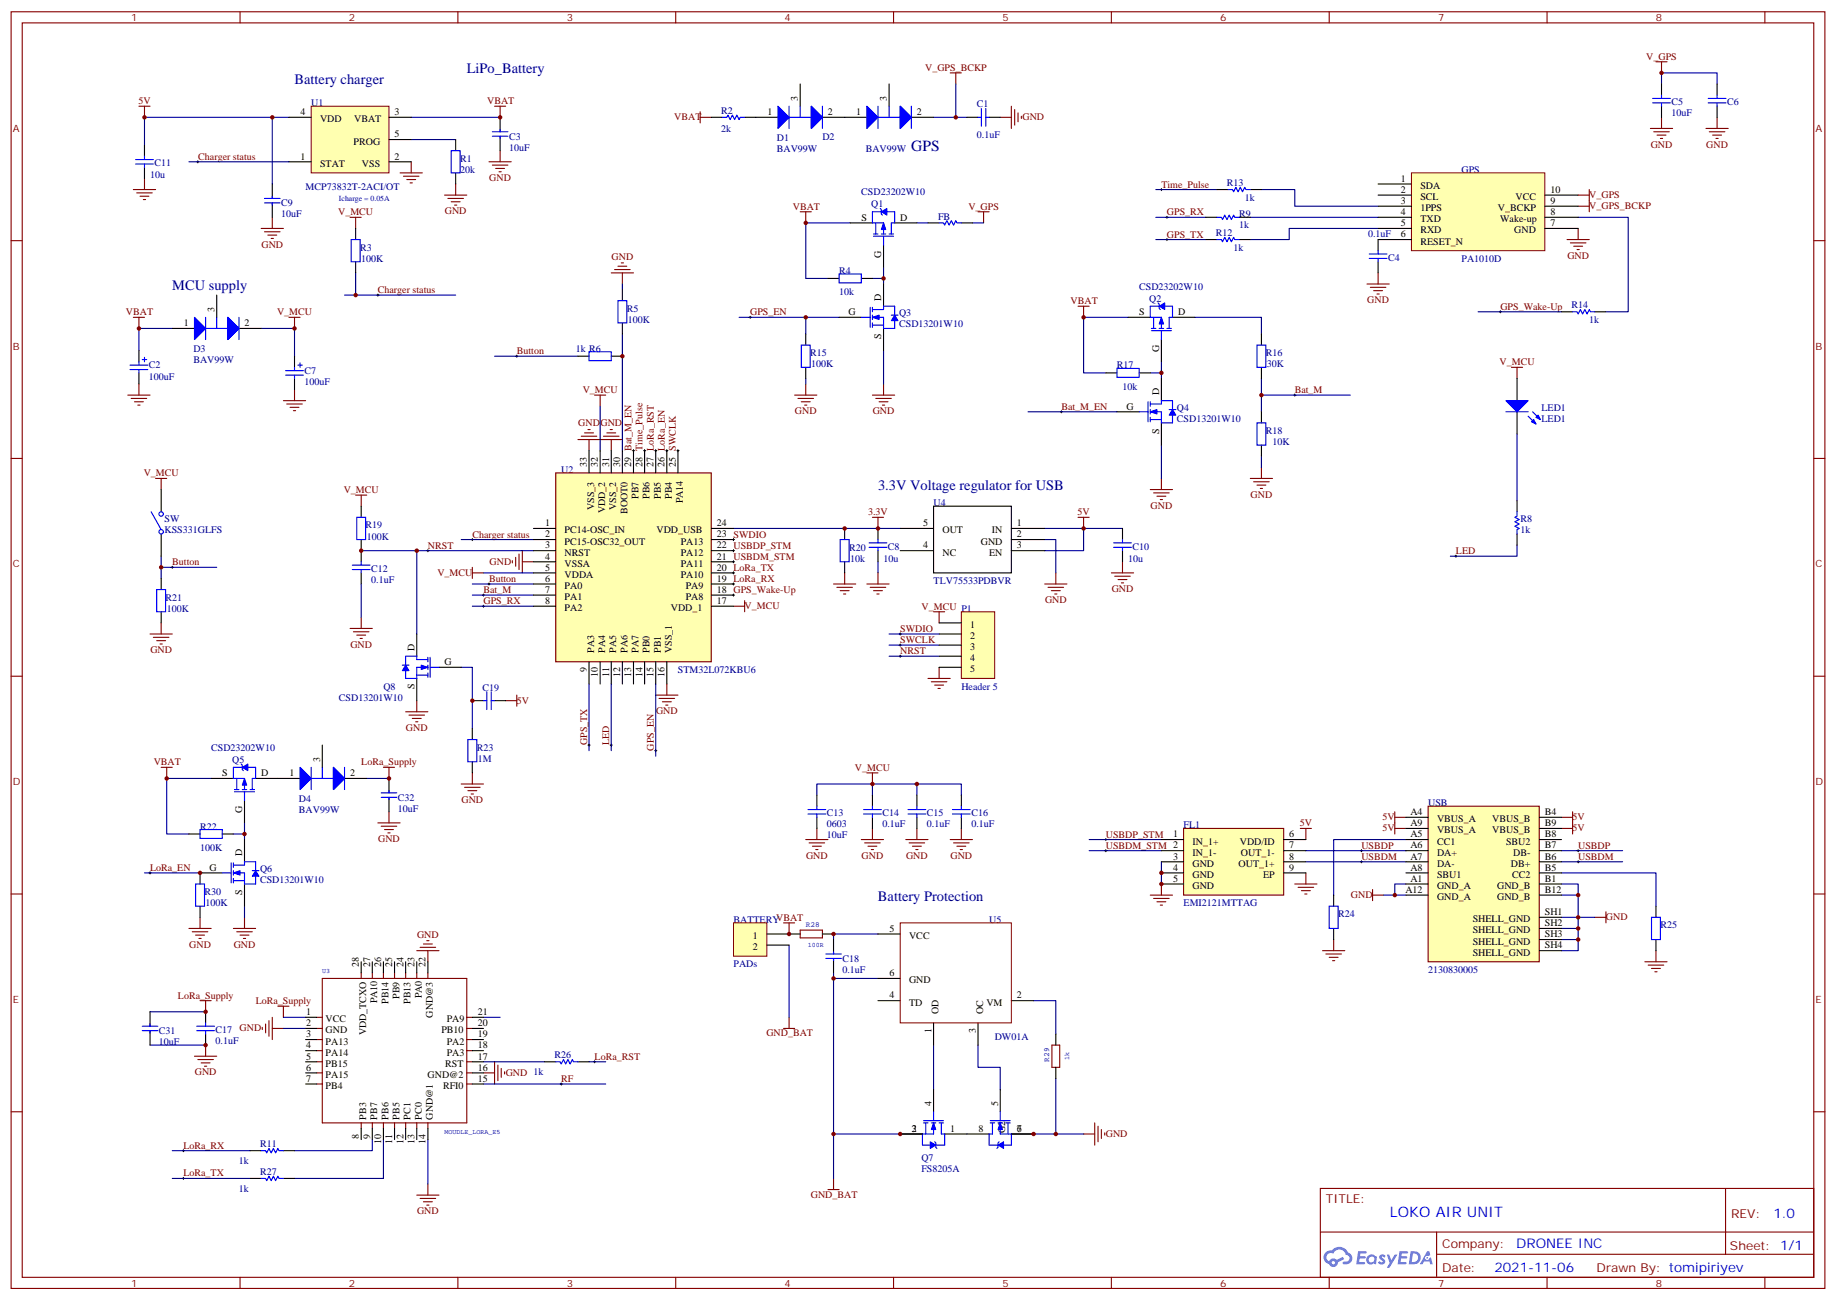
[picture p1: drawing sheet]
<svg xmlns="http://www.w3.org/2000/svg" width="583mm" height="413mm" viewBox="0 0 583 413" stroke-linecap="round" stroke-linejoin="round" font-family="sans-serif">
<defs><g id="words">
<text font-size="4.9" fill="#000080" x="289.3" y="47.8">GPS</text>
<g font-size="4.6" fill="#000080">
<text x="148.2" y="23.1">LiPo_Battery</text>
<text x="93.5" y="26.7">Battery charger</text>
<text x="54.7" y="91.9">MCU supply</text>
<text x="278.7" y="155.4">3.3V Voltage regulator for USB</text>
<text x="278.7" y="286">Battery Protection</text>
</g>
<text font-size="4.6" fill="#00f" x="441.2" y="386.4">LOKO AIR UNIT</text>
<g font-size="4.2" fill="#00f">
<text x="562.9" y="386.6">1.0</text>
<text x="481.3" y="396.2">DRONEE INC</text>
<text x="474.4" y="404">2021-11-06</text>
</g>
<g font-size="3.9" fill="#800">
<text x="420.9" y="381.9">TITLE:</text>
<text x="549.5" y="386.6">REV:</text>
<text x="457.8" y="396.1">Company:</text>
<text x="549.1" y="396.7">Sheet: 1/1</text>
<text x="457.8" y="403.8">Date:</text>
<text x="506.8" y="403.9">Drawn By: tomipiriyev</text>
</g>
<g font-size="3.2" fill="#800">
<text x="41.6" y="6.7">1</text>
<text x="110.8" y="6.7">2</text>
<text x="179.9" y="6.7">3</text>
<text x="249.1" y="6.7">4</text>
<text x="318.2" y="6.7">5</text>
<text x="387.3" y="6.7">6</text>
<text x="456.5" y="6.7">7</text>
<text x="525.6" y="6.7">8</text>
<text x="4.1" y="41.8">A</text>
<text x="576.3" y="41.8">A</text>
<text x="4.1" y="111">B</text>
<text x="576.3" y="111">B</text>
<text x="4.1" y="180.1">C</text>
<text x="576.3" y="180.1">C</text>
<text x="4.1" y="249.3">D</text>
<text x="576.3" y="249.3">D</text>
<text x="4.1" y="318.4">E</text>
<text x="576.3" y="318.4">E</text>
<text x="41.6" y="408.6">1</text>
<text x="110.8" y="408.6">2</text>
<text x="179.9" y="408.6">3</text>
<text x="249.1" y="408.6">4</text>
<text x="318.2" y="408.6">5</text>
<text x="387.3" y="408.6">6</text>
<text x="456.5" y="408.6">7</text>
<text x="525.6" y="408.6">8</text>
</g>
<g font-size="3.2" fill="#800000">
<text x="293.7" y="22.5">V_GPS_BCKP</text>
<text x="522.6" y="19">V_GPS</text>
<text x="43.9" y="33.1">5V</text>
<text x="154.6" y="33.1">VBAT</text>
<text x="214" y="38.2">VBAT</text>
<text x="324.6" y="38.2">GND</text>
<text x="524" y="46.8">GND</text>
<text x="541.6" y="46.8">GND</text>
<text x="62.9" y="50.7">Charger status</text>
<text x="155.3" y="57.4">GND</text>
<text x="368.7" y="59.5">Time_Pulse</text>
<text x="504.5" y="62.9">V_GPS</text>
<text x="107.4" y="68.4">V_MCU</text>
<text x="141.2" y="68">GND</text>
<text x="251.7" y="66.6">VBAT</text>
<text x="307.4" y="66.6">V_GPS</text>
<text x="370.4" y="68.4">GPS_RX</text>
<text x="504.5" y="66.4">V_GPS_BCKP</text>
<text x="370.4" y="75.4">GPS_TX</text>
<text x="83" y="78.6">GND</text>
<text x="194.1" y="82.5">GND</text>
<text x="497.5" y="82.1">GND</text>
<text x="119.9" y="93.1">Charger status</text>
<text x="40" y="100.1">VBAT</text>
<text x="87.9" y="100.1">V_MCU</text>
<text x="238.1" y="100.1">GPS_EN</text>
<text x="339.8" y="96.6">VBAT</text>
<text x="434" y="96.2">GND</text>
<text x="476.2" y="98.4">GPS_Wake-Up</text>
<text x="164" y="112.5">Button</text>
<text x="476" y="116">V_MCU</text>
<text x="185" y="124.8">V_MCU</text>
<text x="411" y="124.8">Bat_M</text>
<text x="252.3" y="131.5">GND</text>
<text x="277" y="131.5">GND</text>
<text x="336.9" y="130.1">Bat_M_EN</text>
<text x="183.5" y="135.4">GND</text>
<text x="190.6" y="135.4">GND</text>
<text x="45.6" y="151.3">V_MCU</text>
<text x="109.1" y="156.6">V_MCU</text>
<text x="365.2" y="161.5">GND</text>
<text x="397" y="158">GND</text>
<text x="275.6" y="163.6">3.3V</text>
<text x="342" y="163.6">5V</text>
<text x="149.9" y="170.7">Charger status</text>
<text x="54.7" y="179.5">Button</text>
<text x="135.8" y="174.2">NRST</text>
<text x="155.4" y="179.3">GND</text>
<text x="462.1" y="176">LED</text>
<text x="138.8" y="182.8">V_MCU</text>
<text x="155.2" y="184.8">Button</text>
<text x="153.5" y="191.8">GPS_RX</text>
<text x="153.5" y="188.3">Bat_M</text>
<text x="331.7" y="191.5">GND</text>
<text x="352.9" y="188">GND</text>
<text x="236.4" y="193.4">V_MCU</text>
<text x="292.6" y="193.6">V_MCU P1</text>
<text x="285.8" y="200.7">SWDIO</text>
<text x="47.7" y="207.4">GND</text>
<text x="111.2" y="205.6">GND</text>
<text x="285.8" y="204.2">SWCLK</text>
<text x="285.8" y="207.7">NRST</text>
<text x="164" y="223.4">5V</text>
<text x="208.2" y="226.8">GND</text>
<text x="128.9" y="232.1">GND</text>
<text x="186.3" y="236.6" transform="rotate(-90 186.3 236.6)">GPS_TX</text>
<text x="193.4" y="236.6" transform="rotate(-90 193.4 236.6)">LED</text>
<text x="207.5" y="238.3" transform="rotate(-90 207.5 238.3)">GPS_EN</text>
<text x="48.8" y="243">VBAT</text>
<text x="114.7" y="243">LoRa_Supply</text>
<text x="271.4" y="244.8">V_MCU</text>
<text x="146.5" y="255">GND</text>
<text x="412.6" y="262.4">5V</text>
<text x="438.9" y="260.5">5V</text>
<text x="438.9" y="264">5V</text>
<text x="499.2" y="260.5">5V</text>
<text x="499.2" y="264">5V</text>
<text x="120" y="267.3">GND</text>
<text x="351" y="265.9">USBDP_STM</text>
<text x="351" y="269.5">USBDM_STM 2</text>
<text x="432.2" y="269.5">USBDP</text>
<text x="500.9" y="269.5">USBDP</text>
<text x="255.9" y="272.6">GND</text>
<text x="273.5" y="272.6">GND</text>
<text x="287.6" y="272.6">GND</text>
<text x="301.7" y="272.6">GND</text>
<text x="432.2" y="273">USBDM</text>
<text x="500.9" y="273">USBDM</text>
<text x="47.6" y="276.5">LoRa_EN</text>
<text x="428.8" y="285.2">GND</text>
<text x="509.8" y="292.2">GND</text>
<text x="132.4" y="297.7">GND</text>
<text x="60.1" y="300.8">GND</text>
<text x="74.2" y="300.8">GND</text>
<text x="56.5" y="317.1">LoRa_Supply</text>
<text x="81.2" y="318.8">LoRa_Supply</text>
<text x="76" y="327.5">GND</text>
<text x="243.3" y="329.1">GND_BAT</text>
<text x="61.8" y="341.4">GND</text>
<text x="160.5" y="341.6">GND 1k</text>
<text x="188.7" y="336.5">LoRa_RST</text>
<text x="178.2" y="343.5">RF</text>
<text x="58.2" y="364.7">LoRa_RX</text>
<text x="351" y="361">GND</text>
<text x="58.2" y="373.5">LoRa_TX</text>
<text x="257.4" y="380.2">GND_BAT</text>
<text x="132.4" y="385.5">GND</text>
</g>
<g font-size="3.2" fill="#000080">
<text x="98.8" y="33.7">U1</text>
<text x="310.1" y="34.1">C1</text>
<text x="530.6" y="33.4">C5</text>
<text x="548.2" y="33.4">C6</text>
<text x="229" y="41.8">2k</text>
<text x="229" y="36.2">R2</text>
<text x="530.6" y="36.9">10uF</text>
<text x="161.6" y="47.8">10uF</text>
<text x="161.6" y="44.3">C3</text>
<text x="246.6" y="44.7">D1</text>
<text x="261.1" y="44.3">D2</text>
<text x="310.1" y="44">0.1uF</text>
<text x="49" y="52.8">C11</text>
<text x="146" y="51.4">R1</text>
<text x="246.6" y="48.2">BAV99W</text>
<text x="274.8" y="48.2">BAV99W</text>
<text x="47.6" y="56.7">10u</text>
<text x="146" y="54.9">20k</text>
<text x="389.5" y="59.1">R13</text>
<text x="463.9" y="54.9">GPS</text>
<text x="89.3" y="65.5">C9</text>
<text x="97" y="60.2">MCP73832T-2ACI/OT</text>
<text x="273.4" y="61.9">CSD23202W10</text>
<text x="276.6" y="65.8">Q1</text>
<text x="395.1" y="63.7">1k</text>
<text x="89.3" y="69">10uF</text>
<text x="297.7" y="69.7">FB</text>
<text x="393.3" y="69">R9</text>
<text x="385.9" y="75">R12</text>
<text x="393.3" y="72.5">1k</text>
<text x="434.3" y="75.4">0.1uF</text>
<text x="114.3" y="79.6">R3</text>
<text x="114.7" y="83.1">100K</text>
<text x="391.6" y="79.6">1k</text>
<text x="440.6" y="82.8">C4</text>
<text x="463.9" y="83.1">PA1010D</text>
<text x="266.3" y="87">R4</text>
<text x="266.3" y="93.7">10k</text>
<text x="361.6" y="91.9">CSD23202W10</text>
<text x="364.8" y="95.8">Q2</text>
<text x="199" y="99">R5</text>
<text x="285.4" y="100.4">Q3</text>
<text x="498.8" y="97.9">R14</text>
<text x="199.3" y="102.5">100K</text>
<text x="285.4" y="103.9">CSD13201W10</text>
<text x="504.5" y="102.5">1k</text>
<text x="61.4" y="111.7">D3</text>
<text x="182.7" y="111.7">1k R6</text>
<text x="257.2" y="113.1">R15</text>
<text x="401.8" y="113.1">R16</text>
<text x="47.3" y="117">C2</text>
<text x="61.4" y="115.2">BAV99W</text>
<text x="96.7" y="118.7">C7</text>
<text x="257.5" y="116.6">100K</text>
<text x="354.5" y="117">R17</text>
<text x="402.2" y="116.6">30K</text>
<text x="47.3" y="120.5">100uF</text>
<text x="96.7" y="122.3">100uF</text>
<text x="356.3" y="123.7">10k</text>
<text x="373.6" y="130.4">Q4</text>
<text x="489.3" y="130.4">LED1</text>
<text x="373.6" y="133.9">CSD13201W10</text>
<text x="401.8" y="137.8">R18</text>
<text x="489.3" y="133.9">LED1</text>
<text x="403.9" y="141.3">10K</text>
<text x="178.2" y="150.1">U2</text>
<text x="296.3" y="160.7">U4</text>
<text x="52.2" y="165.7">SW</text>
<text x="116.1" y="167.8">R19</text>
<text x="482.6" y="165.7">R8</text>
<text x="52.2" y="169.2">KSS331GLFS</text>
<text x="116.4" y="171.3">100K</text>
<text x="482.6" y="169.2">1k</text>
<text x="269.5" y="174.8">R20</text>
<text x="269.9" y="178.4">10k</text>
<text x="280.5" y="178.4">10u</text>
<text x="281.9" y="174.5">C8</text>
<text x="358.1" y="178.4">10u</text>
<text x="359.5" y="174.5">C10</text>
<text x="117.8" y="185.1">0.1uF</text>
<text x="117.8" y="181.5">C12</text>
<text x="296.3" y="185.4">TLV75533PDBVR</text>
<text x="52.6" y="190.7">R21</text>
<text x="52.9" y="194.2">100K</text>
<text x="215.2" y="213.6">STM32L072KBU6</text>
<text x="121.7" y="218.9">Q8</text>
<text x="153.1" y="219.3">C19</text>
<text x="305.2" y="218.9">Header 5</text>
<text x="107.6" y="222.5">CSD13201W10</text>
<text x="67" y="238.3">CSD23202W10</text>
<text x="151.3" y="238.3">R23</text>
<text x="73.7" y="242.2">Q5</text>
<text x="151.7" y="241.9">1M</text>
<text x="94.9" y="254.6">D4</text>
<text x="126.3" y="257.7">10uF</text>
<text x="126.3" y="254.2">C32</text>
<text x="453.3" y="256">USB</text>
<text x="63.5" y="263.4">R22</text>
<text x="94.9" y="258.1">BAV99W</text>
<text x="262.5" y="259.2">C13</text>
<text x="262.5" y="262.7">0603</text>
<text x="280.1" y="262.7">0.1uF</text>
<text x="280.1" y="259.2">C14</text>
<text x="294.2" y="262.7">0.1uF</text>
<text x="294.2" y="259.2">C15</text>
<text x="308.3" y="262.7">0.1uF</text>
<text x="308.3" y="259.2">C16</text>
<text x="375.7" y="263">FL1</text>
<text x="262.5" y="266.2">10uF</text>
<text x="63.5" y="270.1">100K</text>
<text x="82.5" y="280.3">CSD13201W10</text>
<text x="82.5" y="276.8">Q6</text>
<text x="64.9" y="284.2">R30</text>
<text x="65.3" y="287.7">100K</text>
<text x="375.7" y="287.7">EMI2121MTTAG</text>
<text x="232.8" y="293">BATTERYVBAT</text>
<text x="314" y="293">U5</text>
<text x="424.7" y="291.3">R24</text>
<text x="527" y="294.8">R25</text>
<text x="267.4" y="305.4">C18</text>
<text x="232.8" y="307.1">PADs</text>
<text x="267.4" y="308.9">0.1uF</text>
<text x="453.3" y="308.9">2130830005</text>
<text x="50.4" y="328.3">C31</text>
<text x="68.4" y="327.9">C17</text>
<text x="50.4" y="331.8">10uF</text>
<text x="68.4" y="331.5">0.1uF</text>
<text x="315.7" y="330.1">DW01A</text>
<text x="176" y="336.1">R26</text>
<text x="82.5" y="364.3">R11</text>
<text x="75.8" y="369.6">1k</text>
<text x="292.5" y="368.5">Q7</text>
<text x="82.5" y="373.1">R27</text>
<text x="292.5" y="372">FS8205A</text>
<text x="75.8" y="378.4">1k</text>
</g>
<g font-size="3.2">
<text x="253.3" y="32" transform="rotate(-90 253.3 32)">3</text>
<text x="281.5" y="32" transform="rotate(-90 281.5 32)">3</text>
<text x="95.4" y="36.5">4</text>
<text x="101.6" y="38.8">VDD</text>
<text x="112.4" y="38.8">VBAT</text>
<text x="125.2" y="36.5">3</text>
<text x="243.6" y="36.5">1</text>
<text x="262.8" y="36.5">2</text>
<text x="271.8" y="36.5">1</text>
<text x="291" y="36.5">2</text>
<text x="112.2" y="45.9">PROG</text>
<text x="125.2" y="43.6">5</text>
<text x="95.4" y="50.7">1</text>
<text x="101.6" y="53">STAT</text>
<text x="114.9" y="53">VSS</text>
<text x="125.2" y="50.7">2</text>
<text x="444.7" y="57.7">1</text>
<text x="444.7" y="61.2">2</text>
<text x="444.7" y="64.8">3</text>
<text x="450.8" y="63.5">SCL</text>
<text x="450.8" y="60">SDA</text>
<text x="481.1" y="63.5">VCC</text>
<text x="492.1" y="61.2">10</text>
<text x="492.1" y="64.8">9</text>
<text x="273.4" y="70.1">S</text>
<text x="285.8" y="70.1">D</text>
<text x="444.7" y="68.3">4</text>
<text x="444.7" y="71.8">5</text>
<text x="450.8" y="70.6">TXD</text>
<text x="450.8" y="67.1">1PPS</text>
<text x="475.4" y="67.1">V_BCKP</text>
<text x="476.2" y="70.6">Wake-up</text>
<text x="492.1" y="68.3">8</text>
<text x="492.1" y="71.8">7</text>
<text x="444.7" y="75.4">6</text>
<text x="450.8" y="74.1">RXD</text>
<text x="450.8" y="77.6">RESET_N</text>
<text x="480.7" y="74.1">GND</text>
<text x="279.8" y="81.9" transform="rotate(-90 279.8 81.9)">G</text>
<text x="279.8" y="95.5" transform="rotate(-90 279.8 95.5)">D</text>
<text x="68.1" y="99" transform="rotate(-90 68.1 99)">3</text>
<text x="269.4" y="100">G</text>
<text x="361.6" y="100">S</text>
<text x="373.9" y="100">D</text>
<text x="58.4" y="103.6">1</text>
<text x="77.6" y="103.6">2</text>
<text x="279.8" y="107.8" transform="rotate(-90 279.8 107.8)">S</text>
<text x="367.9" y="111.9" transform="rotate(-90 367.9 111.9)">G</text>
<text x="367.9" y="125.4" transform="rotate(-90 367.9 125.4)">D</text>
<text x="357.5" y="130">G</text>
<text x="367.9" y="137.8" transform="rotate(-90 367.9 137.8)">S</text>
<text x="186.3" y="148.4" transform="rotate(-90 186.3 148.4)">33</text>
<text x="189.8" y="148.4" transform="rotate(-90 189.8 148.4)">32</text>
<text x="193.3" y="148.4" transform="rotate(-90 193.3 148.4)">31</text>
<text x="196.8" y="148.4" transform="rotate(-90 196.8 148.4)">30</text>
<text x="200.4" y="148.4" transform="rotate(-90 200.4 148.4)">29 Bat_M_EN</text>
<text x="203.9" y="148.4" transform="rotate(-90 203.9 148.4)">28 Time_Pulse</text>
<text x="207.4" y="148.4" transform="rotate(-90 207.4 148.4)">27 LoRa_RST</text>
<text x="211" y="148.4" transform="rotate(-90 211 148.4)">26 LoRa_EN</text>
<text x="214.5" y="148.4" transform="rotate(-90 214.5 148.4)">25 SWCLK</text>
<text x="188.6" y="161.9" transform="rotate(-90 188.6 161.9)">VSS_3</text>
<text x="195.6" y="161.9" transform="rotate(-90 195.6 161.9)">VSS_2</text>
<text x="202.7" y="158.4" transform="rotate(-90 202.7 158.4)">PB7</text>
<text x="206.2" y="158.4" transform="rotate(-90 206.2 158.4)">PB6</text>
<text x="209.7" y="158.4" transform="rotate(-90 209.7 158.4)">PB5</text>
<text x="213.3" y="158.4" transform="rotate(-90 213.3 158.4)">PB4</text>
<text x="216.8" y="159.9" transform="rotate(-90 216.8 159.9)">PA14</text>
<text x="173" y="167.1">1</text>
<text x="192.1" y="163" transform="rotate(-90 192.1 163)">VDD_2</text>
<text x="199.1" y="163.2" transform="rotate(-90 199.1 163.2)">BOOT0</text>
<text x="227.5" y="167.1">24</text>
<text x="293" y="167.1">5</text>
<text x="322.8" y="167.1">1</text>
<text x="173" y="170.6">2</text>
<text x="179.2" y="169.4">PC14-OSC_IN</text>
<text x="179.2" y="172.9">PC15-OSC32_OUT</text>
<text x="208.4" y="169.4">VDD_USB</text>
<text x="216.1" y="172.9">PA13</text>
<text x="227.5" y="170.6">23 SWDIO</text>
<text x="299.2" y="169.4">OUT</text>
<text x="311.3" y="172.9">GND</text>
<text x="314.9" y="169.4">IN</text>
<text x="322.8" y="170.6">2</text>
<text x="173" y="174.1">3</text>
<text x="173" y="177.7">4</text>
<text x="179.2" y="176.4">NRST</text>
<text x="179.2" y="180">VSSA</text>
<text x="216.1" y="176.4">PA12</text>
<text x="216.1" y="180">PA11</text>
<text x="227.5" y="174.1">22 USBDP_STM</text>
<text x="227.5" y="177.7">21 USBDM_STM</text>
<text x="293" y="174.1">4</text>
<text x="299.2" y="176.4">NC</text>
<text x="314" y="176.4">EN</text>
<text x="322.8" y="174.1">3</text>
<text x="173" y="181.2">5</text>
<text x="173" y="184.7">6</text>
<text x="179.2" y="183.5">VDDA</text>
<text x="216.1" y="183.5">PA10</text>
<text x="227.5" y="181.2">20 LoRa_TX</text>
<text x="227.5" y="184.7">19 LoRa_RX</text>
<text x="173" y="188.2">7</text>
<text x="173" y="191.8">8</text>
<text x="179.2" y="187">PA0</text>
<text x="179.2" y="190.5">PA1</text>
<text x="217.7" y="187">PA9</text>
<text x="217.7" y="190.5">PA8</text>
<text x="227.5" y="188.2">18 GPS_Wake-Up</text>
<text x="227.5" y="191.8">17</text>
<text x="179.2" y="194.1">PA2</text>
<text x="212.9" y="194.1">VDD_1</text>
<text x="308" y="199.4">1</text>
<text x="308" y="202.9">2</text>
<text x="131.6" y="206.6" transform="rotate(-90 131.6 206.6)">D</text>
<text x="188.6" y="207.3" transform="rotate(-90 188.6 207.3)">PA3</text>
<text x="192.1" y="207.3" transform="rotate(-90 192.1 207.3)">PA4</text>
<text x="195.6" y="207.3" transform="rotate(-90 195.6 207.3)">PA5</text>
<text x="199.1" y="207.3" transform="rotate(-90 199.1 207.3)">PA6</text>
<text x="202.7" y="207.3" transform="rotate(-90 202.7 207.3)">PA7</text>
<text x="206.2" y="207.3" transform="rotate(-90 206.2 207.3)">PB0</text>
<text x="209.7" y="207.3" transform="rotate(-90 209.7 207.3)">PB1</text>
<text x="213.3" y="207.3" transform="rotate(-90 213.3 207.3)">VSS_1</text>
<text x="308" y="206.4">3</text>
<text x="308" y="209.9">4</text>
<text x="141.1" y="211.2">G</text>
<text x="186.3" y="213.5" transform="rotate(-90 186.3 213.5)">9</text>
<text x="189.8" y="215.1" transform="rotate(-90 189.8 215.1)">10</text>
<text x="193.3" y="215.1" transform="rotate(-90 193.3 215.1)">11</text>
<text x="196.8" y="215.1" transform="rotate(-90 196.8 215.1)">12</text>
<text x="200.4" y="215.1" transform="rotate(-90 200.4 215.1)">13</text>
<text x="203.9" y="215.1" transform="rotate(-90 203.9 215.1)">14</text>
<text x="207.4" y="215.1" transform="rotate(-90 207.4 215.1)">15</text>
<text x="211" y="215.1" transform="rotate(-90 211 215.1)">16</text>
<text x="308" y="213.5">5</text>
<text x="131.6" y="218.9" transform="rotate(-90 131.6 218.9)">S</text>
<text x="101.6" y="241.9" transform="rotate(-90 101.6 241.9)">3</text>
<text x="70.6" y="246.5">S</text>
<text x="82.9" y="246.5">D</text>
<text x="91.9" y="246.5">1</text>
<text x="111.1" y="246.5">2</text>
<text x="76.9" y="258.3" transform="rotate(-90 76.9 258.3)">G</text>
<text x="447.7" y="258.8">A4</text>
<text x="447.7" y="262.3">A9</text>
<text x="456.1" y="261.1">VBUS_A</text>
<text x="473.7" y="261.1">VBUS_B</text>
<text x="490.4" y="258.8">B4</text>
<text x="490.4" y="262.3">B9</text>
<text x="372.4" y="265.9">1</text>
<text x="378.5" y="268.1">IN_1+</text>
<text x="393.6" y="268.1">VDD/ID</text>
<text x="409.2" y="265.9">6</text>
<text x="409.2" y="269.4">7</text>
<text x="447.7" y="265.9">A5</text>
<text x="447.7" y="269.4">A6</text>
<text x="456.1" y="264.6">VBUS_A</text>
<text x="456.1" y="268.1">CC1</text>
<text x="473.7" y="264.6">VBUS_B</text>
<text x="478.1" y="268.1">SBU2</text>
<text x="490.4" y="265.9">B8</text>
<text x="490.4" y="269.4">B7</text>
<text x="76.9" y="271.9" transform="rotate(-90 76.9 271.9)">D</text>
<text x="372.4" y="272.9">3</text>
<text x="378.5" y="271.7">IN_1-</text>
<text x="378.5" y="275.2">GND</text>
<text x="393.2" y="275.2">OUT_1+</text>
<text x="393.9" y="271.7">OUT_1-</text>
<text x="409.2" y="272.9">8</text>
<text x="447.7" y="272.9">A7</text>
<text x="456.1" y="271.7">DA+</text>
<text x="456.1" y="275.2">DA-</text>
<text x="479.6" y="275.2">DB+</text>
<text x="480.3" y="271.7">DB-</text>
<text x="490.4" y="272.9">B6</text>
<text x="66.5" y="276.4">G</text>
<text x="372.4" y="276.4">4</text>
<text x="372.4" y="280">5</text>
<text x="378.5" y="278.7">GND</text>
<text x="401" y="278.7">EP</text>
<text x="409.2" y="276.4">9</text>
<text x="447.7" y="276.4">A8</text>
<text x="447.7" y="280">A1</text>
<text x="456.1" y="278.7">SBU1</text>
<text x="480" y="278.7">CC2</text>
<text x="490.4" y="276.4">B5</text>
<text x="490.4" y="280">B1</text>
<text x="76.9" y="284.2" transform="rotate(-90 76.9 284.2)">S</text>
<text x="378.5" y="282.3">GND</text>
<text x="446.1" y="283.5">A12</text>
<text x="456.1" y="282.3">GND_A</text>
<text x="456.1" y="285.8">GND_A</text>
<text x="475.2" y="282.3">GND_B</text>
<text x="475.2" y="285.8">GND_B</text>
<text x="490.4" y="283.5">B12</text>
<text x="467.5" y="292.8">SHELL_GND</text>
<text x="490.4" y="290.5">SH1</text>
<text x="239" y="298.1">1</text>
<text x="282.4" y="295.8">5</text>
<text x="288.6" y="298.1">VCC</text>
<text x="467.5" y="296.4">SHELL_GND</text>
<text x="467.5" y="299.9">SHELL_GND</text>
<text x="490.4" y="294.1">SH2</text>
<text x="490.4" y="297.6">SH3</text>
<text x="239" y="301.7">2</text>
<text x="467.5" y="303.4">SHELL_GND</text>
<text x="490.4" y="301.1">SH4</text>
<text x="113.9" y="307.1" transform="rotate(-90 113.9 307.1)">28</text>
<text x="117.5" y="307.1" transform="rotate(-90 117.5 307.1)">27</text>
<text x="121" y="307.1" transform="rotate(-90 121 307.1)">26</text>
<text x="124.5" y="307.1" transform="rotate(-90 124.5 307.1)">25</text>
<text x="128.1" y="307.1" transform="rotate(-90 128.1 307.1)">24</text>
<text x="131.6" y="307.1" transform="rotate(-90 131.6 307.1)">23</text>
<text x="135.1" y="307.1" transform="rotate(-90 135.1 307.1)">22</text>
<text x="282.4" y="310">6</text>
<text x="126.8" y="317.1" transform="rotate(-90 126.8 317.1)">PB9</text>
<text x="133.9" y="317" transform="rotate(-90 133.9 317)">PA0</text>
<text x="282.4" y="317">4</text>
<text x="288.6" y="312.2">GND</text>
<text x="322.8" y="317">2</text>
<text x="97.2" y="322.3">1</text>
<text x="119.8" y="318.6" transform="rotate(-90 119.8 318.6)">PA10</text>
<text x="123.3" y="318.7" transform="rotate(-90 123.3 318.7)">PB14</text>
<text x="130.4" y="318.7" transform="rotate(-90 130.4 318.7)">PB13</text>
<text x="137.4" y="323.1" transform="rotate(-90 137.4 323.1)">GND@3</text>
<text x="151.7" y="322.3">21</text>
<text x="288.6" y="319.3">TD</text>
<text x="297.9" y="321.9" transform="rotate(-90 297.9 321.9)">OD</text>
<text x="312" y="321.9" transform="rotate(-90 312 321.9)">OC</text>
<text x="313.1" y="319.3">VM</text>
<text x="97.2" y="325.8">2</text>
<text x="97.2" y="329.4">3</text>
<text x="103.4" y="324.6">VCC</text>
<text x="103.4" y="328.1">GND</text>
<text x="116.2" y="328.8" transform="rotate(-90 116.2 328.8)">VDD_TCXO</text>
<text x="140.1" y="328.1">PB10</text>
<text x="141.8" y="324.6">PA9</text>
<text x="151.7" y="329.4">19</text>
<text x="151.7" y="325.8">20</text>
<text x="295.6" y="328.1" transform="rotate(-90 295.6 328.1)">1</text>
<text x="309.7" y="328.1" transform="rotate(-90 309.7 328.1)">3</text>
<text x="97.2" y="332.9">4</text>
<text x="103.4" y="331.6">PA13</text>
<text x="103.4" y="335.2">PA14</text>
<text x="141.8" y="335.2">PA3</text>
<text x="141.8" y="331.6">PA2</text>
<text x="151.7" y="332.9">18</text>
<text x="97.2" y="336.4">5</text>
<text x="97.2" y="339.9">6</text>
<text x="103.4" y="338.7">PB15</text>
<text x="141.3" y="338.7">RST</text>
<text x="151.7" y="339.9">16</text>
<text x="151.7" y="336.4">17</text>
<text x="97.2" y="343.5">7</text>
<text x="103.4" y="342.2">PA15</text>
<text x="103.4" y="345.8">PB4</text>
<text x="135.7" y="342.2">GND@2</text>
<text x="140.6" y="345.8">RFI0</text>
<text x="151.7" y="343.5">15</text>
<text x="295.6" y="351.2" transform="rotate(-90 295.6 351.2)">4</text>
<text x="316.8" y="351.2" transform="rotate(-90 316.8 351.2)">5</text>
<text x="116.2" y="355.5" transform="rotate(-90 116.2 355.5)">PB3</text>
<text x="119.8" y="355.5" transform="rotate(-90 119.8 355.5)">PB7</text>
<text x="123.3" y="355.5" transform="rotate(-90 123.3 355.5)">PB6</text>
<text x="126.8" y="355.5" transform="rotate(-90 126.8 355.5)">PB5</text>
<text x="130.4" y="355.5" transform="rotate(-90 130.4 355.5)">PC1</text>
<text x="133.9" y="355.5" transform="rotate(-90 133.9 355.5)">PC0</text>
<text x="137.4" y="355.5" transform="rotate(-90 137.4 355.5)">GND@1</text>
<text x="289.5" y="359.3">2</text>
<text x="289.5" y="359.3">3</text>
<text x="301.6" y="359.3">1</text>
<text x="310.6" y="359.3">8</text>
<text x="319.1" y="359.7" transform="rotate(-90 319.1 359.7)">G2</text>
<text x="322.8" y="359.3">6</text>
<text x="322.8" y="359.3">7</text>
<text x="113.9" y="361.6" transform="rotate(-90 113.9 361.6)">8</text>
<text x="117.5" y="361.6" transform="rotate(-90 117.5 361.6)">9</text>
<text x="121" y="363.2" transform="rotate(-90 121 363.2)">10</text>
<text x="124.5" y="363.2" transform="rotate(-90 124.5 363.2)">11</text>
<text x="128.1" y="363.2" transform="rotate(-90 128.1 363.2)">12</text>
<text x="131.6" y="363.2" transform="rotate(-90 131.6 363.2)">13</text>
<text x="135.1" y="363.2" transform="rotate(-90 135.1 363.2)">14</text>
</g>
<g font-size="2.5" fill="#000080">
<text x="107.6" y="63.7">Icharge = 0.05A</text>
<text x="255.8" y="294.5">R28</text>
<text x="333.1" y="337.1" transform="rotate(-90 333.1 337.1)">R29</text>
</g>
<g font-size="2.1" fill="#000080">
<text x="256.5" y="300.8">100R</text>
<text x="102.3" y="308.9">U3</text>
<text x="339.4" y="336.4" transform="rotate(-90 339.4 336.4)">1k</text>
<text x="141.1" y="360">MOUDLE_LORA_E5</text>
</g>
</g></defs>
<g fill="none" stroke="#000" stroke-width=".32">
<path d="M62.4 51.4h.7M62.8 51v.7M368.7 59.8v.7M368.3 60.2h.7M370.1 69h.7M370.1 76.1h.7M370.4 68.7v.7M370.4 75.7v.7M119.6 93.7h.7M119.9 93.3v.8M475.9 99h.7M476.2 98.6v.7"/>
<path d="M163.7 113.1h.7M164 112.7v.8M237.8 100.8h.7M238.1 100.4v.7M336.5 130.7h.8M336.9 130.4v.7M410.6 125.4h.7M411 125.1v.7M200.7 143.1h.7M201.1 142.7v.7M204.3 143.1h.7M204.6 142.7v.7"/>
<path d="M207.8 143.1h.7M208.1 142.7v.7M211.3 143.1h.7M211.7 142.7v.7M214.8 143.1h.7M215.2 142.7v.7M54.7 179.8v.7M135.5 174.8h.7M135.8 174.5v.7M149.6 171.3h.7M149.9 171v.7M232.5 171.3h.7"/>
<path d="M232.5 174.8h.7M232.5 178.4h.7M232.8 171v.7M232.8 174.5v.7M232.8 178v.7M461.8 176.6h.7M462.1 176.2v.8M54.3 180.1h.7M153.1 192.5h.7M153.1 188.9h.7M153.5 188.6v.7M153.5 192.1v.7"/>
<path d="M154.9 185.4h.7M155.2 185.1v.7M232.5 185.4h.7M232.5 181.9h.7M232.5 188.9h.7M232.8 181.5v.7M232.8 185.1v.7M232.8 188.6v.7M285.4 201.3h.7M285.4 204.8h.7M285.4 208.4h.7M285.8 200.9v.7"/>
<path d="M285.8 204.5v.7M285.8 208v.7M186.6 236.6h.7M187 236.2v.7M193.7 236.6h.7M194 236.2v.7M207.8 238.3h.7M208.1 238v.7M47.3 277.1h.7M47.6 276.8v.7M350.7 270.1h.7M350.7 266.6h.7"/>
<path d="M351 266.2v.7M351 269.7v.7M431.8 270.1h.7M431.8 273.6h.7M432.2 269.7v.7M432.2 273.3v.7M500.6 270.1h.7M500.6 273.6h.7M500.9 269.7v.7M500.9 273.3v.7M188.4 337.1h.7M188.7 336.8v.7"/>
<path d="M177.8 344.2h.7M178.2 343.8v.7M57.9 365.3h.7M57.9 374.2h.7M58.2 365v.7M58.2 373.8v.7"/>
</g>
<g fill="none" stroke="#800000" stroke-width=".35">
<path d="M525.6 19.6h3.6M527.4 19.6v3.5M44.1 33.7h3.5M45.9 33.7v3.6M157 33.7h3.5M158.7 33.7v3.6M222.2 37.3h3.6M222.2 35.5v3.5M301.6 23.1h3.6M303.4 23.1v3.6M317.5 37.3h3.5M321 33.7v7.1"/>
<path d="M322.1 34.8v4.9M323.1 35.8v2.9M324.2 36.9v.7M527.4 37.3v3.5M545 37.3v3.5M45.9 56.7v3.5M127 54.9h7.1M128.1 56h4.9M129.1 57h2.8M130.2 58.1h.7M130.5 51.4v3.5M144.6 58.4v3.5"/>
<path d="M155.2 51.4h7.1M156.3 52.4h4.9M157.3 53.5h2.9M158.4 54.5h.7M158.7 47.8v3.6M523.9 40.8h7M524.9 41.8h5M526 42.9h2.8M527 44h.8M541.5 40.8h7.1M542.6 41.8h4.9M543.6 42.9h2.9"/>
<path d="M544.7 44h.7M42.3 60.2h7.1M43.4 61.2h4.9M44.4 62.3h2.9M45.5 63.4h.7M82.9 72.5h7.1M84 73.6h4.9M85 74.6h2.8M86.1 75.7h.7M86.4 69v3.5M111.1 69h3.6M112.9 69v3.5"/>
<path d="M141.1 61.9h7.1M142.2 63h4.9M143.2 64.1h2.8M144.3 65.1h.7M254 67.2h3.5M255.8 67.2v3.6M310.4 67.2h3.6M312.2 67.2v3.6M497.4 76.1h7.1M498.5 77.1h4.9M499.5 78.2h2.9M500.6 79.2h.7"/>
<path d="M500.9 65.5h3.6M500.9 61.9h3.6M500.9 72.5v3.6M504.5 60.2v7M194 86.6h7.1M195.1 85.6h4.9M196.1 84.5h2.9M197.2 83.5h.7M197.6 86.6v3.6M342.2 97.2h3.5M344 97.2v3.6M433.9 90.2h7.1"/>
<path d="M435 91.2h4.9M436 92.3h2.9M437.1 93.3h.7M437.4 86.6v3.6M42.3 100.8h3.6M44.1 100.8v3.5M91.7 100.8h3.5M93.5 100.8v3.5M479.8 116.6h3.5M481.5 116.6v3.6M40.6 125.4h7M41.6 126.5h5"/>
<path d="M42.7 127.6h2.8M43.7 128.6h.7M44.1 121.9v3.5M90 127.2h7M91 128.3h5M92.1 129.3h2.8M93.1 130.4h.7M93.5 123.7v3.5M183.4 139.6h14.2M184.5 138.5h4.9M185.6 137.4h2.8M186.6 136.4h.7"/>
<path d="M187 139.6v3.5M188.7 125.4h3.6M190.5 125.4v3.6M191.6 138.5h4.9M192.6 137.4h2.8M193.7 136.4h.7M194 139.6v3.5M252.2 125.4h7.1M253.3 126.5h4.9M254.4 127.6h2.8M255.4 128.6h.7M255.8 121.9v3.5"/>
<path d="M276.9 125.4h7.1M278 126.5h4.9M279 127.6h2.9M280.1 128.6h.7M280.5 121.9v3.5M49.4 151.9h3.5M51.2 151.9v3.5M112.9 157.2h3.5M114.7 157.2v3.5M365.1 155.4h7.1M366.2 156.5h4.9M367.2 157.6h2.9"/>
<path d="M368.3 158.6h.7M368.7 151.9v3.5M396.9 151.9h7M397.9 153h5M399 154h2.8M400 155.1h.8M400.4 148.4v3.5M162.6 178v.7M163.7 177v2.8M164.7 175.9v4.9M165.8 178.4h3.5M165.8 174.8v7.1"/>
<path d="M276.9 164.3h3.6M278.7 164.3v3.5M342.2 164.3h3.5M344 164.3v3.5M356.3 178.4v3.5M51.2 197.8v3.5M111.1 199.5h7.1M114.7 196v3.5M149.9 181.9h3.6M149.9 180.1v3.6M232.8 192.5h3.6M236.4 190.7v3.5"/>
<path d="M264.6 185.4h7M265.6 186.5h5M266.7 187.5h2.8M267.8 188.6h.7M268.1 181.9v3.5M275.2 185.4h7M276.2 186.5h5M277.3 187.5h2.8M278.3 188.6h.7M278.7 181.9v3.5M296.3 194.2h3.6M298.1 194.2v3.6"/>
<path d="M331.6 185.4h7.1M332.7 186.5h4.9M333.7 187.5h2.8M334.8 188.6h.7M335.1 181.9v3.5M352.8 181.9h7M353.8 183h5M354.9 184h2.8M356 185.1h.7M47.6 201.3h7.1M48.7 202.4h4.9M49.7 203.4h2.9"/>
<path d="M50.8 204.5h.7M112.2 200.6h4.9M113.2 201.6h2.9M114.3 202.7h.7M211.7 217.2v3.5M294.6 215.4h7M295.6 216.5h5M296.7 217.5h2.8M297.7 218.6h.7M298.1 211.9v3.5M128.8 226h7M129.8 227h5"/>
<path d="M130.9 228.1h2.8M131.9 229.2h.7M132.3 222.5v3.5M160.5 222.5h3.5M164 220.7v3.5M208.1 220.7h7.1M209.2 221.8h4.9M210.3 222.8h2.8M211.3 223.9h.7M51.2 243.6h3.5M52.9 243.6v3.6M121.7 243.6h3.5"/>
<path d="M123.5 243.6v3.6M123.5 257.7v3.6M146.4 248.9h7.1M147.5 250h4.9M148.5 251h2.8M149.6 252.1h.7M149.9 245.4v3.5M275.2 245.4h3.5M276.9 245.4v3.5M442.7 259.5h3.6M442.7 257.7v7.1M495.7 259.5h3.5"/>
<path d="M499.2 257.7v7.1M119.9 261.3h7.1M121 262.3h4.9M122.1 263.4h2.8M123.1 264.4h.7M255.8 266.6h7M256.8 267.6h5M257.9 268.7h2.8M258.9 269.7h.7M259.3 263v3.6M273.4 266.6h7.1M274.5 267.6h4.9"/>
<path d="M275.5 268.7h2.8M276.6 269.7h.7M276.9 263v3.6M287.5 266.6h7.1M288.6 267.6h4.9M289.6 268.7h2.9M290.7 269.7h.7M291 263v3.6M301.6 266.6h7.1M302.7 267.6h4.9M303.7 268.7h2.9M304.8 269.7h.7"/>
<path d="M305.2 263v3.6M412.7 263h3.6M414.5 263v3.6M414.5 277.1v3.6M442.7 263h3.6M495.7 263h3.5M60 294.8h7M61 295.8h5M62.1 296.9h2.8M63.1 298h.8M63.5 291.3v3.5M74.1 294.8h7"/>
<path d="M75.1 295.8h5M76.2 296.9h2.8M77.3 298h.7M77.6 291.3v3.5M134.4 299.7h2.8M135.5 298.7h.7M248.7 293h3.5M250.5 293v3.5M365.1 284.2h7.1M366.2 285.3h4.9M367.2 286.3h2.9M368.3 287.4h.7"/>
<path d="M368.7 280.7v3.5M411 280.7h7M412 281.7h5M413.1 282.8h2.8M414.2 283.8h.7M423.3 298.3v3.5M435.7 284.2h3.5M435.7 282.4v3.6M506.2 291.3h3.6M509.8 289.5v3.5M63.5 317.7h3.5M65.3 317.7v3.5"/>
<path d="M88.2 319.5h3.5M90 319.5v3.5M132.3 301.8h7M133.3 300.8h5M135.8 301.8v3.6M419.8 301.8h7.1M420.9 302.9h4.9M421.9 304h2.8M423 305h.7M522.1 305.4h7.1M523.2 306.4h4.9M524.2 307.5h2.8"/>
<path d="M525.3 308.5h.7M525.6 301.8v3.6M61.7 335.4h7.1M62.8 336.4h4.9M63.9 337.5h2.8M64.9 338.5h.7M65.3 331.8v3.6M83.3 326.2v.7M84.3 325.1v2.8M85.4 324.1v4.9M86.4 323v7.1M86.4 326.5h3.6"/>
<path d="M157 337.1v7.1M158 338.2v4.9M159.1 339.2v2.9M248.7 326.5h3.5M250.5 323v3.5M153.5 340.6h3.5M160.2 340.3v.7M347.5 356.5v7.1M348.5 357.6v4.9M349.6 358.6v2.9M350.7 359.7v.7M132.3 379.4h7"/>
<path d="M135.8 375.9v3.5M262.8 377.7h3.5M264.6 374.2v3.5M344 360h3.5M133.3 380.5h5M134.4 381.6h2.8M135.5 382.6h.7"/>
</g>
<g fill="none" stroke="#000080" stroke-width=".35">
<path d="M86.4 37.3h-40.5v8.8M91.7 37.3h-5.3v21.1M130.5 37.3h28.2M296.3 37.3h10.6M303.4 26.7v10.6M527.4 26.7v-3.6h17.6v3.6M60 51.4h31.7M130.5 44.3h14.1M269.9 70.8h-14.1v17.6h7M291 70.8h3.6M308.7 70.8h3.5M366.9 76.1h15.9"/>
<path d="M366.9 69h15.9M366.9 60.2h19.4M396.9 69h40.5M400.4 60.2h10.6v5.3h26.4M437.4 72.5h-28.2v3.6h-12.3M500.9 69h15.9v30h-7M109.4 93.7h35.2M112.9 86.6v7.1M197.6 90.2v1.7M276.9 88.4h3.6v1.8M280.5 84.9v3.5M469.2 99h26.5"/>
<path d="M54.7 104.3h-10.6v7M82.9 104.3h10.6v8.8M157 113.1h26.4M197.6 106v37.1M234.6 100.8h31.7M255.8 100.8v5.2M280.5 111.3v10.6M358.1 100.8h-14.1v17.6h7M365.1 118.4h3.6v1.8M368.7 114.9v3.5M379.2 100.8h21.2v5.2M190.5 129v14.1"/>
<path d="M255.8 120.2v1.7M326.3 130.7h28.2M400.4 120.2v10.5M400.4 125.4h28.2M481.5 137.8v21.2M368.7 141.3v10.6M400.4 144.9v3.5M51.2 176.6v7.1M114.7 174.8h54.6M132.3 174.8v26.5M146.4 171.3h22.9M232.8 167.8h53"/>
<path d="M278.7 178.4v3.5M331.6 171.3h3.5v10.6M331.6 167.8h24.7M344 167.8v7h-12.4M481.5 173.1v3.5h-21.1M51.2 180.1h17.6M114.7 185.4v10.6M149.9 185.4h19.4M149.9 192.5h19.4M149.9 188.9h19.4M153.5 181.9h15.8M146.4 211.9h3.5v19.4"/>
<path d="M187 217.2v21.1M194 217.2v21.1M208.1 217.2v22.9M282.2 201.3h15.9M282.2 204.8h15.9M282.2 208.4h15.9M67 247.2h-14.1v17.6h7.1M116.4 247.2h7.1M259.3 252.4v-3.5h17.6v3.5M276.9 248.9h28.3v3.5M291 248.9v3.5M45.9 277.1h17.6"/>
<path d="M74.1 264.8h3.5v1.8M77.6 261.3v3.5M345.7 270.1h23M345.7 266.6h23M368.7 273.6v7.1M414.5 270.1h31.8M414.5 273.6h31.8M446.3 266.6h-23v17.6M495.7 277.1h29.9v10.6M495.7 270.1h19.4M495.7 273.6h19.4M77.6 287.7v3.6"/>
<path d="M278.7 296.5h-14.1v1.8M439.2 284.2h7.1M446.3 280.7h-3.6v3.5M495.7 280.7h5.2v21.1h-5.2M495.7 291.3h10.5M495.7 294.8h5.2M495.7 298.3h5.2M495.7 284.2h5.2M250.5 300.1v22.9M264.6 308.9v1.8h14.1M264.6 310.7v63.5M328.1 317.7h7v10.6"/>
<path d="M47.6 321.2h17.7M47.6 331.8h17.7M90 323h7M90 326.5h7M153.5 323h5.2M153.5 337.1h19.4M187 337.1h5.3M296.3 331.8v14.1M310.4 331.8v7.1h7.1v7M153.5 344.2h38.8M335.1 342.4v17.6h-7M54.7 374.2h24.7"/>
<path d="M54.7 365.3h24.7M118.2 361.8v3.5h-24.7M121.7 361.8v12.4h-28.2M135.8 361.8v14.1M264.6 360h21.2M335.1 360h8.9"/>
</g>
<path d="M232.8 293h10.6v10.6h-10.6z" fill="#ffffb0" stroke="#800000" stroke-width=".32"/>
<g fill="none" stroke="#000" stroke-width=".35">
<path d="M158.7 37.3v4.5M225.8 37.3h3.5M236.4 37.3h10.5M254 26.7v7M261.1 37.3h14.1M282.2 26.7v7M289.3 37.3h7M306.9 37.3h3.5M314 37.3h3.5M527.4 26.7v3.5M527.4 33.7v3.6M545 26.7v3.5"/>
<path d="M545 33.7v3.6M86.4 58.4v4.6M158.7 43.3v4.5M86.4 64.4v4.6M382.8 69h3.5M382.8 76.1h3.5M393.3 69h3.6M393.3 76.1h3.6M437.4 76.1v3.5M437.4 83.1v3.5M51.2 155.4v7.1M51.2 169.5v7.1"/>
<path d="M243.4 296.5h7.1M243.4 300.1h7.1"/>
</g>
<g fill="none" stroke="#00f" stroke-width=".35">
<path d="M229.3 37.3h1.4l.4-.8 .7 1.5 .7-1.5 .7 1.5 .7-1.5 .7 1.5 .3-.7h1.5M250.5 37.3h7M250.5 33.7v7.1M254 33.7v3.6M261.1 33.7v7.1M278.7 37.3h7.1M278.7 33.7v7.1M282.2 33.7v3.6M289.3 33.7v7.1M310.4 37.3h1.1M311.5 34.4v5.7M312.9 37.3h1.1"/>
<path d="M312.9 34.4v5.7M524.6 32.7h5.6M524.6 31.3h5.6M527.4 30.2v1.1M527.4 32.7v1M542.2 32.7h5.7M542.2 31.3h5.7M545 30.2v1.1M545 32.7v1M156.3 43.3h4.9M156.3 41.8h4.9M158.7 41.1v.7"/>
<path d="M158.7 43.3v.7M84 64.4h4.9M84 63h4.9M86.4 62.3v.7M86.4 64.4v.7M386.3 69h1.4l.4 .7 .7-1.4 .7 1.4 .7-1.4 .7 1.4 .7-1.4 .3 .7h1.4M386.3 76.1h1.4l.4 .7 .7-1.4 .7 1.4 .7-1.4 .7 1.4 .7-1.4 .3 .7h1.4M437.4 79.6v1M434.6 80.6h5.7M434.6 82.1h5.7M437.4 82.1v1M48 162.5l3.2 5.6"/>
<path d="M51.9 163.2a.71 .71 0 0 0-1-.7 .71 .71 0 0 0-.3 1.2 .71 .71 0 0 0 1.2-.2l.1-.3"/>
<circle cx="51.2" cy="168.8" r=".71"/>
</g>
<g fill="#00f" stroke="#00f" stroke-width=".35">
<path d="M246.9 33.7l3.6 3.6-3.6 3.5z"/>
<path d="M257.5 33.7l3.6 3.6-3.6 3.5z"/>
<path d="M275.2 33.7l3.5 3.6-3.5 3.5z"/>
<path d="M285.8 33.7l3.5 3.6-3.5 3.5z"/>
</g>
<path d="M98.8 33.7h24.7v21.2h-24.7z" fill="#ffffb0" stroke="#800000" stroke-width=".32"/>
<g fill="none" stroke="#000" stroke-width=".35">
<path d="M91.7 37.3h7.1M123.5 37.3h7M45.9 46.1v3.5M45.9 53.1v3.6M91.7 51.4h7.1M123.5 51.4h7M123.5 44.3h7M144.6 44.3v3.5M144.6 54.9v3.5M44.1 111.3v3.6M44.1 118.4v3.5M114.7 305.4v3.5"/>
<path d="M118.2 305.4v3.5M121.7 305.4v3.5M125.2 305.4v3.5M128.8 305.4v3.5M132.3 305.4v3.5M135.8 305.4v3.5M47.6 321.2v4.6M47.6 327.2v4.6M65.3 321.2v3.6M65.3 328.3v3.5M97 323h3.5M97 326.5h3.5"/>
<path d="M97 330.1h3.5M97 333.6h3.5M97 337.1h3.5M149.9 323h3.6M149.9 326.5h3.6M149.9 330.1h3.6M149.9 333.6h3.6M149.9 337.1h3.6M97 340.6h3.5M97 344.2h3.5M114.7 358.3v3.5M118.2 358.3v3.5"/>
<path d="M121.7 358.3v3.5M125.2 358.3v3.5M128.8 358.3v3.5M132.3 358.3v3.5M135.8 358.3v3.5M149.9 340.6h3.6M149.9 344.2h3.6"/>
</g>
<g fill="none" stroke="#00f" stroke-width=".35">
<path d="M43 50.7h5.7M43 52.1h5.7M45.9 49.6v1.1M45.9 52.1v1M143.2 47.8h2.8v7.1h-2.8zM41.3 115.9h5.6M41.3 117.3h5.6M44.1 114.9v1M44.1 117.3v1.1M45.2 114.2h1.4M45.9 113.5v1.4M45.2 325.8h4.9"/>
<path d="M45.2 327.2h4.9M47.6 325.1v.7M47.6 327.2v.7M62.4 325.8h5.7M62.4 327.2h5.7M65.3 324.8v1M65.3 327.2v1.1"/>
</g>
<g fill="none" stroke="#800000" stroke-width=".35">
<path d="M102.3 310.7h45.9v45.8h-45.9zM114.7 308.9v1.8M118.2 308.9v1.8M121.7 308.9v1.8M125.2 308.9v1.8M128.8 308.9v1.8M132.3 308.9v1.8M135.8 308.9v1.8M100.5 323h1.8M100.5 326.5h1.8M100.5 330.1h1.8M100.5 333.6h1.8"/>
<path d="M100.5 337.1h1.8M148.2 323h1.7M148.2 326.5h1.7M148.2 330.1h1.7M148.2 333.6h1.7M148.2 337.1h1.7M100.5 340.6h1.8M100.5 344.2h1.8M114.7 356.5v1.8M118.2 356.5v1.8M121.7 356.5v1.8M125.2 356.5v1.8"/>
<path d="M128.8 356.5v1.8M132.3 356.5v1.8M135.8 356.5v1.8M148.2 340.6h1.7M148.2 344.2h1.7"/>
</g>
<path d="M448 54.9h42.4v24.7h-42.4z" fill="#ffffb0" stroke="#800000" stroke-width=".32"/>
<g fill="none" stroke="#000" stroke-width=".35">
<path d="M437.4 58.4h10.6M437.4 61.9h10.6M437.4 69h10.6M437.4 72.5h10.6M437.4 65.5h10.6M437.4 76.1h10.6M490.4 61.9h10.5M490.4 69h10.5M490.4 72.5h10.5M490.4 65.5h10.5M481.5 159v3.5M481.5 169.5v3.6"/>
<path d="M79.4 365.3h3.5M79.4 374.2h3.5M90 365.3h3.5M90 374.2h3.5"/>
</g>
<path d="M481.5 162.5v1.4l-.7 .4 1.4 .7-1.4 .7 1.4 .7-1.4 .7 1.4 .7-.7 .3v1.4M82.9 365.3h1.4l.4 .7 .7-1.4 .7 1.4 .7-1.4 .7 1.4 .7-1.4 .3 .7h1.5M82.9 374.2h1.4l.4 .7 .7-1.4 .7 1.4 .7-1.4 .7 1.4 .7-1.4 .3 .7h1.5" fill="none" stroke="#00f" stroke-width=".35"/>
<path d="M176.4 150.1h49.4v60h-49.4z" fill="#ffffb0" stroke="#800000" stroke-width=".35"/>
<g fill="none" stroke="#000" stroke-width=".35">
<path d="M112.9 72.5v3.6M269.9 70.8h7M280.5 77.8v7.1M284 70.8h7M386.3 60.2h3.5M396.9 60.2h3.5M68.8 93.7v7.1M112.9 83.1v3.5M262.8 88.4h3.5M273.4 88.4h3.5M280.5 90.2v7M495.7 99h3.5"/>
<path d="M506.2 99h3.6M54.7 104.3h7M75.8 104.3h7.1M93.5 113.1v3.5M255.8 106v3.6M255.8 116.6v3.6M266.3 100.8h7.1M280.5 104.3v7M351 118.4h3.5M358.1 100.8h7M361.6 118.4h3.5M368.7 107.8v7.1"/>
<path d="M372.2 100.8h7M400.4 106v3.6M400.4 116.6v3.6M93.5 120.2v3.5M354.5 130.7h7.1M368.7 120.2v7M368.7 134.3v7M400.4 130.7v3.6M187 143.1v7M190.5 143.1v7M194 143.1v7M197.6 143.1v7"/>
<path d="M201.1 143.1v7M204.6 143.1v7M208.1 143.1v7M211.7 143.1v7M215.2 143.1v7M400.4 141.3v3.6M169.3 167.8h7.1M169.3 171.3h7.1M169.3 174.8h7.1M169.3 178.4h7.1M225.8 167.8h7M225.8 171.3h7"/>
<path d="M225.8 174.8h7M225.8 178.4h7M268.1 167.8v3.5M268.1 178.4v3.5M278.7 167.8v3.5M278.7 174.8v3.6M285.8 167.8h10.5M285.8 174.8h10.5M296.3 160.7h24.7v21.2h-24.7zM321 167.8h10.6M321 171.3h10.6M321 174.8h10.6"/>
<path d="M356.3 167.8v3.5M356.3 174.8v3.6M51.2 183.7v3.5M51.2 194.2v3.6M169.3 181.9h7.1M169.3 185.4h7.1M169.3 188.9h7.1M169.3 192.5h7.1M225.8 181.9h7M225.8 185.4h7M225.8 188.9h7M225.8 192.5h7"/>
<path d="M187 210.1v7.1M190.5 210.1v7.1M194 210.1v7.1M197.6 210.1v7.1M201.1 210.1v7.1M204.6 210.1v7.1M208.1 210.1v7.1M211.7 210.1v7.1M102.3 236.6v7M67 247.2h7.1M77.6 254.2v7.1M81.1 247.2h14.1"/>
<path d="M109.4 247.2h7M123.5 247.2v4.5M123.5 253.2v4.5M259.3 252.4v3.6M259.3 259.5v3.5M276.9 252.4v3.6M276.9 259.5v3.5M291 252.4v3.6M291 259.5v3.5M305.2 252.4v3.6M305.2 259.5v3.5M60 264.8h3.5"/>
<path d="M70.6 264.8h3.5M70.6 277.1h-7.1v3.6M77.6 266.6v7M63.5 287.7v3.6M77.6 280.7v7M172.9 337.1h3.5M183.4 337.1h3.6"/>
</g>
<g fill="none" stroke="#00f" stroke-width=".35">
<path d="M111.5 76.1h2.8v7h-2.8zM277.3 75h6.3M277.3 74.3h1.4M278 70.8v3.5M279.4 66.2l.4 .3v1.4l.3 .4M279.8 67.2h-2.9v3.6h3.6v3.5M279.8 74.3h1.4M280.5 75v2.8M281.5 67.2h2.5v3.6h-1.1v3.5M282.2 74.3h1.4M389.8 60.2h1.4l.4 .7 .7-1.4 .7 1.4 .7-1.4 .7 1.4 .7-1.4 .4 .7h1.4M266.3 87h7.1v2.8h-7.1z"/>
<path d="M276.2 97.6v6.3M276.9 98.3h3.6v-1.1h3.5v2.8M276.9 97.6v1.4M367.6 96.2l.3 .3v1.4l.4 .4M367.9 97.2h-2.8v3.6h3.6v3.5M369.7 97.2h2.5v3.6h-1.1v3.5M499.2 99h1.4l.3 .7 .7-1.4 .8 1.4 .7-1.4 .7 1.4 .7-1.4 .3 .7h1.4M65.3 104.3h7M65.3 100.8v7M68.8 100.8v3.5M75.8 100.8v7M90.7 117.7h5.6"/>
<path d="M90.7 119.1h5.6M93.5 116.6v1.1M93.5 119.1v1.1M94.5 115.9h1.5M95.2 115.2v1.4M254.4 109.6h2.8v7h-2.8zM273.4 100.8h2.8M276.9 100.8h3.6v3.5h3.5v-2.5M276.9 103.2h3.6M276.9 100v1.5M276.9 102.5v1.4M282.9 100h2.1"/>
<path d="M354.5 117h7.1v2.8h-7.1zM365.5 104.3h1.4M365.5 105h6.3M366.2 100.8v3.5M367.9 104.3h1.5M368.7 105v2.8M370.4 104.3h1.4M399 109.6h2.8v7h-2.8zM361.6 130.7h2.8M364.4 127.6v6.3M365.1 128.3h3.6v-1.1h3.5v2.8M365.1 130.7h3.6v3.6h3.5v-2.5"/>
<path d="M365.1 133.2h3.6M365.1 127.6v1.4M365.1 130v1.4M365.1 132.5v1.4M371.1 130h2.1M399 134.3h2.8v7h-2.8zM266.7 171.3h2.8v7.1h-2.8zM275.9 172.4h5.6M275.9 173.8h5.6M278.7 171.3v1.1M278.7 173.8v1M353.5 172.4h5.6"/>
<path d="M353.5 173.8h5.6M356.3 171.3v1.1M356.3 173.8v1M49.7 187.2h2.9v7h-2.9zM74.4 251.4h6.4M74.4 250.7h1.4M75.1 247.2v3.5M76.6 242.6l.3 .3v1.4l.4 .4M76.9 243.6h-2.8v3.6h3.5v3.5M76.9 250.7h1.4M77.6 251.4v2.8M78.7 243.6h2.4v3.6h-1v3.5"/>
<path d="M79.4 250.7h1.4M98.8 247.2h7M98.8 243.6v7.1M102.3 243.6v3.6M109.4 243.6v7.1M121 253.2h4.9M121 251.7h4.9M123.5 251v.7M123.5 253.2v.7M256.5 258.4h5.6M256.5 257h5.6M259.3 256v1"/>
<path d="M259.3 258.4v1.1M274.1 258.4h5.7M274.1 257h5.7M276.9 256v1M276.9 258.4v1.1M288.2 258.4h5.7M288.2 257h5.7M291 256v1M291 258.4v1.1M302.3 258.4h5.7M302.3 257h5.7M305.2 256v1"/>
<path d="M305.2 258.4v1.1M63.5 263.4h7.1v2.8h-7.1zM70.6 277.1h2.8M73.4 274v6.3M74.1 274.7h3.5v-1.1h3.5v2.8M74.1 277.1h3.5v3.6h3.5v-2.5M74.1 279.6h3.5M74.1 274v1.4M74.1 276.4v1.4M74.1 278.9v1.4M80.1 276.4h2.1M62.1 280.7h2.8v7h-2.8z"/>
<path d="M176.4 337.1h1.4l.4 .7 .7-1.4 .7 1.4 .7-1.4 .7 1.4 .7-1.4 .3 .7h1.4"/>
</g>
<g fill="#00f" stroke="#00f" stroke-width=".35">
<path d="M61.7 100.8l3.6 3.5-3.6 3.5z"/>
<path d="M72.3 100.8l3.5 3.5-3.5 3.5z"/>
<path d="M95.2 243.6l3.6 3.6-3.6 3.5z"/>
<path d="M105.8 243.6l3.6 3.6-3.6 3.5z"/>
</g>
<g fill="#00f" stroke="#00f" stroke-width=".32">
<path d="M276.9 100.8l2.1-.8v1.5z"/>
<path d="M284 100l1 1.8h-2.1z"/>
<path d="M280.5 70.8l.7 2.1h-1.4z"/>
<path d="M279.8 67.2l1.7-1v2.1z"/>
<path d="M74.1 277.1l2.1-.7v1.4z"/>
<path d="M81.1 276.4l1.1 1.8h-2.1z"/>
<path d="M77.6 247.2l.7 2.1h-1.4z"/>
<path d="M76.9 243.6l1.8-1v2.1z"/>
<path d="M365.1 130.7l2.1-.7v1.4z"/>
<path d="M372.2 130l1 1.8h-2.1z"/>
<path d="M368.7 100.8l.7 2.1h-1.5z"/>
<path d="M367.9 97.2l1.8-1v2.1z"/>
</g>
<path d="M453.3 256h35.3v49.4h-35.3z" fill="#ffffb0" stroke="#800000" stroke-width=".35"/>
<g fill="none" stroke="#000" stroke-width=".35">
<path d="M197.6 91.9v3.6M183.4 113.1h3.6M194 113.1h3.6M197.6 102.5v3.5M114.7 160.7v3.6M114.7 171.3v7.1M114.7 181.9v3.5M132.3 201.3v7.1M132.3 215.4v7.1M139.3 211.9h7.1M149.9 222.5h3.6M149.9 231.3v3.5"/>
<path d="M157 222.5h3.5M149.9 241.9v3.5M446.3 259.5h7M488.6 259.5h7.1M446.3 263h7M446.3 266.6h7M446.3 270.1h7M446.3 273.6h7M446.3 277.1h7M488.6 263h7.1M488.6 266.6h7.1M488.6 270.1h7.1"/>
<path d="M488.6 273.6h7.1M488.6 277.1h7.1M250.5 296.5h3.5M261.1 296.5h3.5M264.6 298.3v4.6M278.7 296.5h7.1M423.3 284.2v3.5M423.3 294.8v3.5M446.3 280.7h7M446.3 284.2h7M488.6 280.7h7.1M488.6 284.2h7.1"/>
<path d="M488.6 291.3h7.1M488.6 294.8h7.1M488.6 298.3h7.1M525.6 287.7v3.6M525.6 298.3v3.5M264.6 304.3v4.6M278.7 317.7h7.1M278.7 310.7h7.1M321 317.7h7.1M488.6 301.8h7.1M296.3 324.8v7M310.4 324.8v7"/>
<path d="M335.1 328.3v3.5M335.1 338.9v3.5M296.3 345.9v7.1M317.5 345.9v7.1M285.8 360h7M299.9 360h14.1M321 360h7.1"/>
</g>
<g fill="none" stroke="#00f" stroke-width=".35">
<path d="M196.1 95.5h2.9v7h-2.9zM187 111.7h7v2.8h-7zM111.8 179.4h5.7M113.2 164.3h2.9v7h-2.9zM114.7 178.4v1M111.8 180.8h5.7M114.7 180.8v1.1M127.7 211.2h2.1M132.3 214.3h3.5M135.8 209.4h-3.5v-1h-3.5v2.8M135.8 211.9h-3.5v3.5h-3.5v-2.5M135.8 208.7v1.4"/>
<path d="M135.8 211.2v1.4M135.8 213.6v1.5M136.5 211.9h2.8M136.5 208.7v6.4M154.5 219.6v5.7M155.9 219.6v5.7M148.5 234.8h2.8v7.1h-2.8zM153.5 222.5h1M155.9 222.5h1.1M421.9 287.7h2.8v7.1h-2.8zM524.2 291.3h2.8v7h-2.8zM262.1 304.3h5"/>
<path d="M262.1 302.9h5M264.6 302.2v.7M264.6 304.3v.7M293.2 355.8h6.3M293.2 356.5h1.4M293.9 356.5v3.5M295.6 356.5h1.4M296.3 353v2.8M296.3 356.5v3.5h-3.5v3.6h2.5M298.1 356.5h1.4M298.8 356.5v3.5h1.1v3.6h-2.9M314.3 355.8h6.4"/>
<path d="M314.3 356.5h1.4M315 356.5v3.5h-1v3.6h2.8M316.8 356.5h1.4M317.5 356.5v3.5h3.5v3.6h-2.4M317.5 353v2.8M319.3 356.5h1.4M320 356.5v3.5M296.7 362.5l.3 .4v1.4l.4 .3M317.1 362.5l-.3 .4v1.4l-.4 .3"/>
</g>
<path d="M285.8 293h35.2v31.8h-35.2z" fill="none" stroke="#800000" stroke-width=".32"/>
<g fill="#00f" stroke="#00f" stroke-width=".32">
<path d="M296.3 356.5l.7 2.1h-1.4z"/>
<path d="M295.3 362.5l1.7 1.1-1.7 1z"/>
<path d="M317.5 356.5l.7 2.1h-1.4z"/>
<path d="M316.8 363.6l1.8-1.1v2.1z"/>
<path d="M133.7 211.2l2.1 .7-2.1 .7z"/>
<path d="M128.8 211.2l1 1.7h-2.1z"/>
</g>
<path d="M254 295.3h7.1v2.5h-7.1zM333.9 331.8h2.5v7.1h-2.5z" fill="none" stroke="#800000" stroke-width=".35"/>
<path d="M305.2 194.2h10.5v21.2h-10.5z" fill="#ffffb0" stroke="#800000" stroke-width=".32"/>
<path d="M298.1 197.8h7.1M298.1 201.3h7.1M298.1 204.8h7.1M298.1 208.4h7.1M298.1 211.9h7.1" fill="none" stroke="#000" stroke-width=".35"/>
<path d="M375.7 263h31.8v21.2h-31.8z" fill="#ffffb0" stroke="#800000" stroke-width=".35"/>
<g fill="none" stroke="#000" stroke-width=".35">
<path d="M294.6 70.8h3.5M305.2 70.8h3.5M481.5 120.2v7M481.5 130.7v7.1M368.7 266.6h7M368.7 270.1h7M368.7 273.6h7M368.7 277.1h7M407.5 266.6h7M407.5 270.1h7M407.5 273.6h7M407.5 277.1h7"/>
<path d="M368.7 280.7h7"/>
</g>
<g fill="#00f" stroke="#00f" stroke-width=".35">
<path d="M478 127.2h7.1l-3.6 3.5z"/>
<path d="M486.1 133.9l.7-.7 .7 1.4z"/>
<path d="M487.5 132.5l.7-.7 .7 1.4z"/>
</g>
<path d="M298.1 70.8h1.4l.4 .7 .7-1.4 .7 1.4 .7-1.4 .7 1.4 .7-1.4 .3 .7h1.5M478 130.7h7.1M485.1 132.2l2.4 2.4M486.5 130.7l2.4 2.5" fill="none" stroke="#00f" stroke-width=".35"/>
<g fill="none" stroke="#870000" stroke-width=".35">
<path d="M3.5 3.7h575.8v405.4h-575.8zM7.1 7.3h568.6v398.3h-568.6zM76.2 3.7v3.6M145.3 3.7v3.6M214.5 3.7v3.6M283.6 3.7v3.6M352.8 3.7v3.6M421.9 3.7v3.6M491.1 3.7v3.6M560.2 3.7v3.6M3.5 76.4h3.6M575.7 76.4h3.6"/>
<path d="M3.5 145.6h3.6M575.7 145.6h3.6M3.5 214.7h3.6M575.7 214.7h3.6M3.5 283.8h3.6M575.7 283.8h3.6M3.5 353h3.6M575.7 353h3.6M419.1 377.3h156.6v28.3h-156.6zM547.7 377.4v20.8M419.1 391.2h156.5M456 398.2h119.6"/>
<path d="M456 391.2v14.1M76.2 405.6v3.5M145.3 405.6v3.5M214.5 405.6v3.5M283.6 405.6v3.5M352.8 405.6v3.5M421.9 405.6v3.5M491.1 405.6v3.5M560.2 405.6v3.5"/>
</g>
<g fill="#5487ff">
<path d="M438.1 398.5a1.22 1.22 0 0 1 1.7 .3l-.4 .5a.47 .47 0 0 0-.3-.4 .47 .47 0 0 0-.5 .2l.1 .3a1.14 1.14 0 0 1 .8 1.7 1.14 1.14 0 0 1-1.9 0l-.2-.2 .5-.5 .7 .4a.29 .29 0 0 0 .3-.3 .29 .29 0 0 0-.2-.3 1.04 1.04 0 0 1-.6-1.7z"/>
<path d="M431.1 397.3h2.3l.4 .1-.2 .5-1.8 .1-.1 .9h1.5l.3 .3-.3 .4h-1.6l-.2 1.1h1.7l.2 .4-.2 .3h-2.6z"/>
<path d="M444.2 397.3l2.7 .1-.1 .5-1.8 .1-.2 .9h1.6l.3 .3-.4 .4h-1.6l-.1 1.1h1.7l.2 .3-.2 .4h-2.7z"/>
<path d="M453 397.3h.7l.3 1.2-.6 .3a.69 .69 0 0 0-1 .3 .69 .69 0 0 0 .4 1 .69 .69 0 0 0 .9-.6l.5-.3 .6 2.2h-.8l-.3-.9h-1.7l-.5 .9h-.8z"/>
<path d="M440.2 398.3h.8l.6 1.9 1.1-1.9h.9l-2.6 4.2h-.8l.9-1.5z"/>
<path d="M447.8 397.3l-.6 4.1h1.3a2.11 2.11 0 0 0 2.5-2.1 2.11 2.11 0 0 0-2.5-2zM448.5 398a1.43 1.43 0 0 1 1.6 1.6 1.43 1.43 0 0 1-2 1.1z"/>
<path d="M434.1 398.9a1.54 1.54 0 0 0-.1 2.1 1.54 1.54 0 0 0 2.1 .2l.7 .2 .3-2.3-.6-.3a1.49 1.49 0 0 0-2.4 .1zM434.3 399.9a.95 .95 0 0 1 1.9 0 .95 .95 0 0 1-1.9 0z"/>
<path d="M420.8 397.6a2.18 2.18 0 0 0 1.1 3.8 1.44 1.44 0 0 0 1.6 .9 1.44 1.44 0 0 0 1.2-1.5l2-1-.5-.7-1.9 .9a1.47 1.47 0 0 0-2.4 .5 1.39 1.39 0 0 1-.7-2 1.39 1.39 0 0 1 2-.5 2.12 2.12 0 0 1 2.2-1.3 2.12 2.12 0 0 1 1.9 1.7 1.14 1.14 0 0 1 1 1.4 1.14 1.14 0 0 1-1.6 .8 .43 .43 0 0 0-.5 .3 .43 .43 0 0 0 .4 .5 1.98 1.98 0 0 0 2.5-1.2 1.98 1.98 0 0 0-1.2-2.5 3.1 3.1 0 0 0-5.3-.7l-.9 .1zM422.7 400.9a.55 .55 0 0 1 1.1 0 .55 .55 0 0 1-1.1 0z"/>
<circle cx="453" cy="399.4" r=".26"/>
</g>
<g fill="#800000">
<circle cx="44.1" cy="104.3" r=".71"/>
<circle cx="45.9" cy="37.3" r=".71"/>
<circle cx="51.2" cy="180.1" r=".71"/>
<circle cx="52.9" cy="247.2" r=".71"/>
<circle cx="63.5" cy="277.1" r=".71"/>
<circle cx="65.3" cy="331.8" r=".71"/>
<circle cx="65.3" cy="321.2" r=".71"/>
<circle cx="77.6" cy="264.8" r=".71"/>
<circle cx="86.4" cy="37.3" r=".71"/>
<circle cx="93.5" cy="104.3" r=".71"/>
<circle cx="112.9" cy="93.7" r=".71"/>
<circle cx="114.7" cy="174.8" r=".71"/>
<circle cx="123.5" cy="247.2" r=".71"/>
<circle cx="132.3" cy="174.8" r=".71"/>
<circle cx="149.9" cy="222.5" r=".71"/>
<circle cx="158.8" cy="37.3" r=".71"/>
<circle cx="197.6" cy="113.1" r=".71"/>
<circle cx="250.5" cy="296.5" r=".71"/>
<circle cx="255.8" cy="100.8" r=".71"/>
<circle cx="255.8" cy="70.8" r=".71"/>
<circle cx="264.6" cy="360" r=".71"/>
<circle cx="264.6" cy="310.7" r=".71"/>
<circle cx="264.6" cy="296.5" r=".71"/>
<circle cx="268.1" cy="167.8" r=".71"/>
<circle cx="276.9" cy="248.9" r=".71"/>
<circle cx="278.7" cy="167.8" r=".71"/>
<circle cx="280.5" cy="88.4" r=".71"/>
<circle cx="285.8" cy="360" r=".71"/>
<circle cx="291" cy="248.9" r=".71"/>
<circle cx="303.4" cy="37.3" r=".71"/>
<circle cx="328.1" cy="360" r=".71"/>
<circle cx="335.1" cy="360" r=".71"/>
<circle cx="344" cy="167.8" r=".71"/>
<circle cx="344" cy="100.8" r=".71"/>
<circle cx="368.7" cy="280.7" r=".71"/>
<circle cx="368.7" cy="277.1" r=".71"/>
<circle cx="368.7" cy="118.4" r=".71"/>
<circle cx="400.4" cy="125.4" r=".71"/>
<circle cx="442.7" cy="284.2" r=".71"/>
<circle cx="500.9" cy="298.3" r=".71"/>
<circle cx="500.9" cy="294.8" r=".71"/>
<circle cx="500.9" cy="291.3" r=".71"/>
<circle cx="500.9" cy="284.2" r=".71"/>
<circle cx="527.4" cy="23.1" r=".71"/>
</g>
<use href="#words"/>
</svg>
